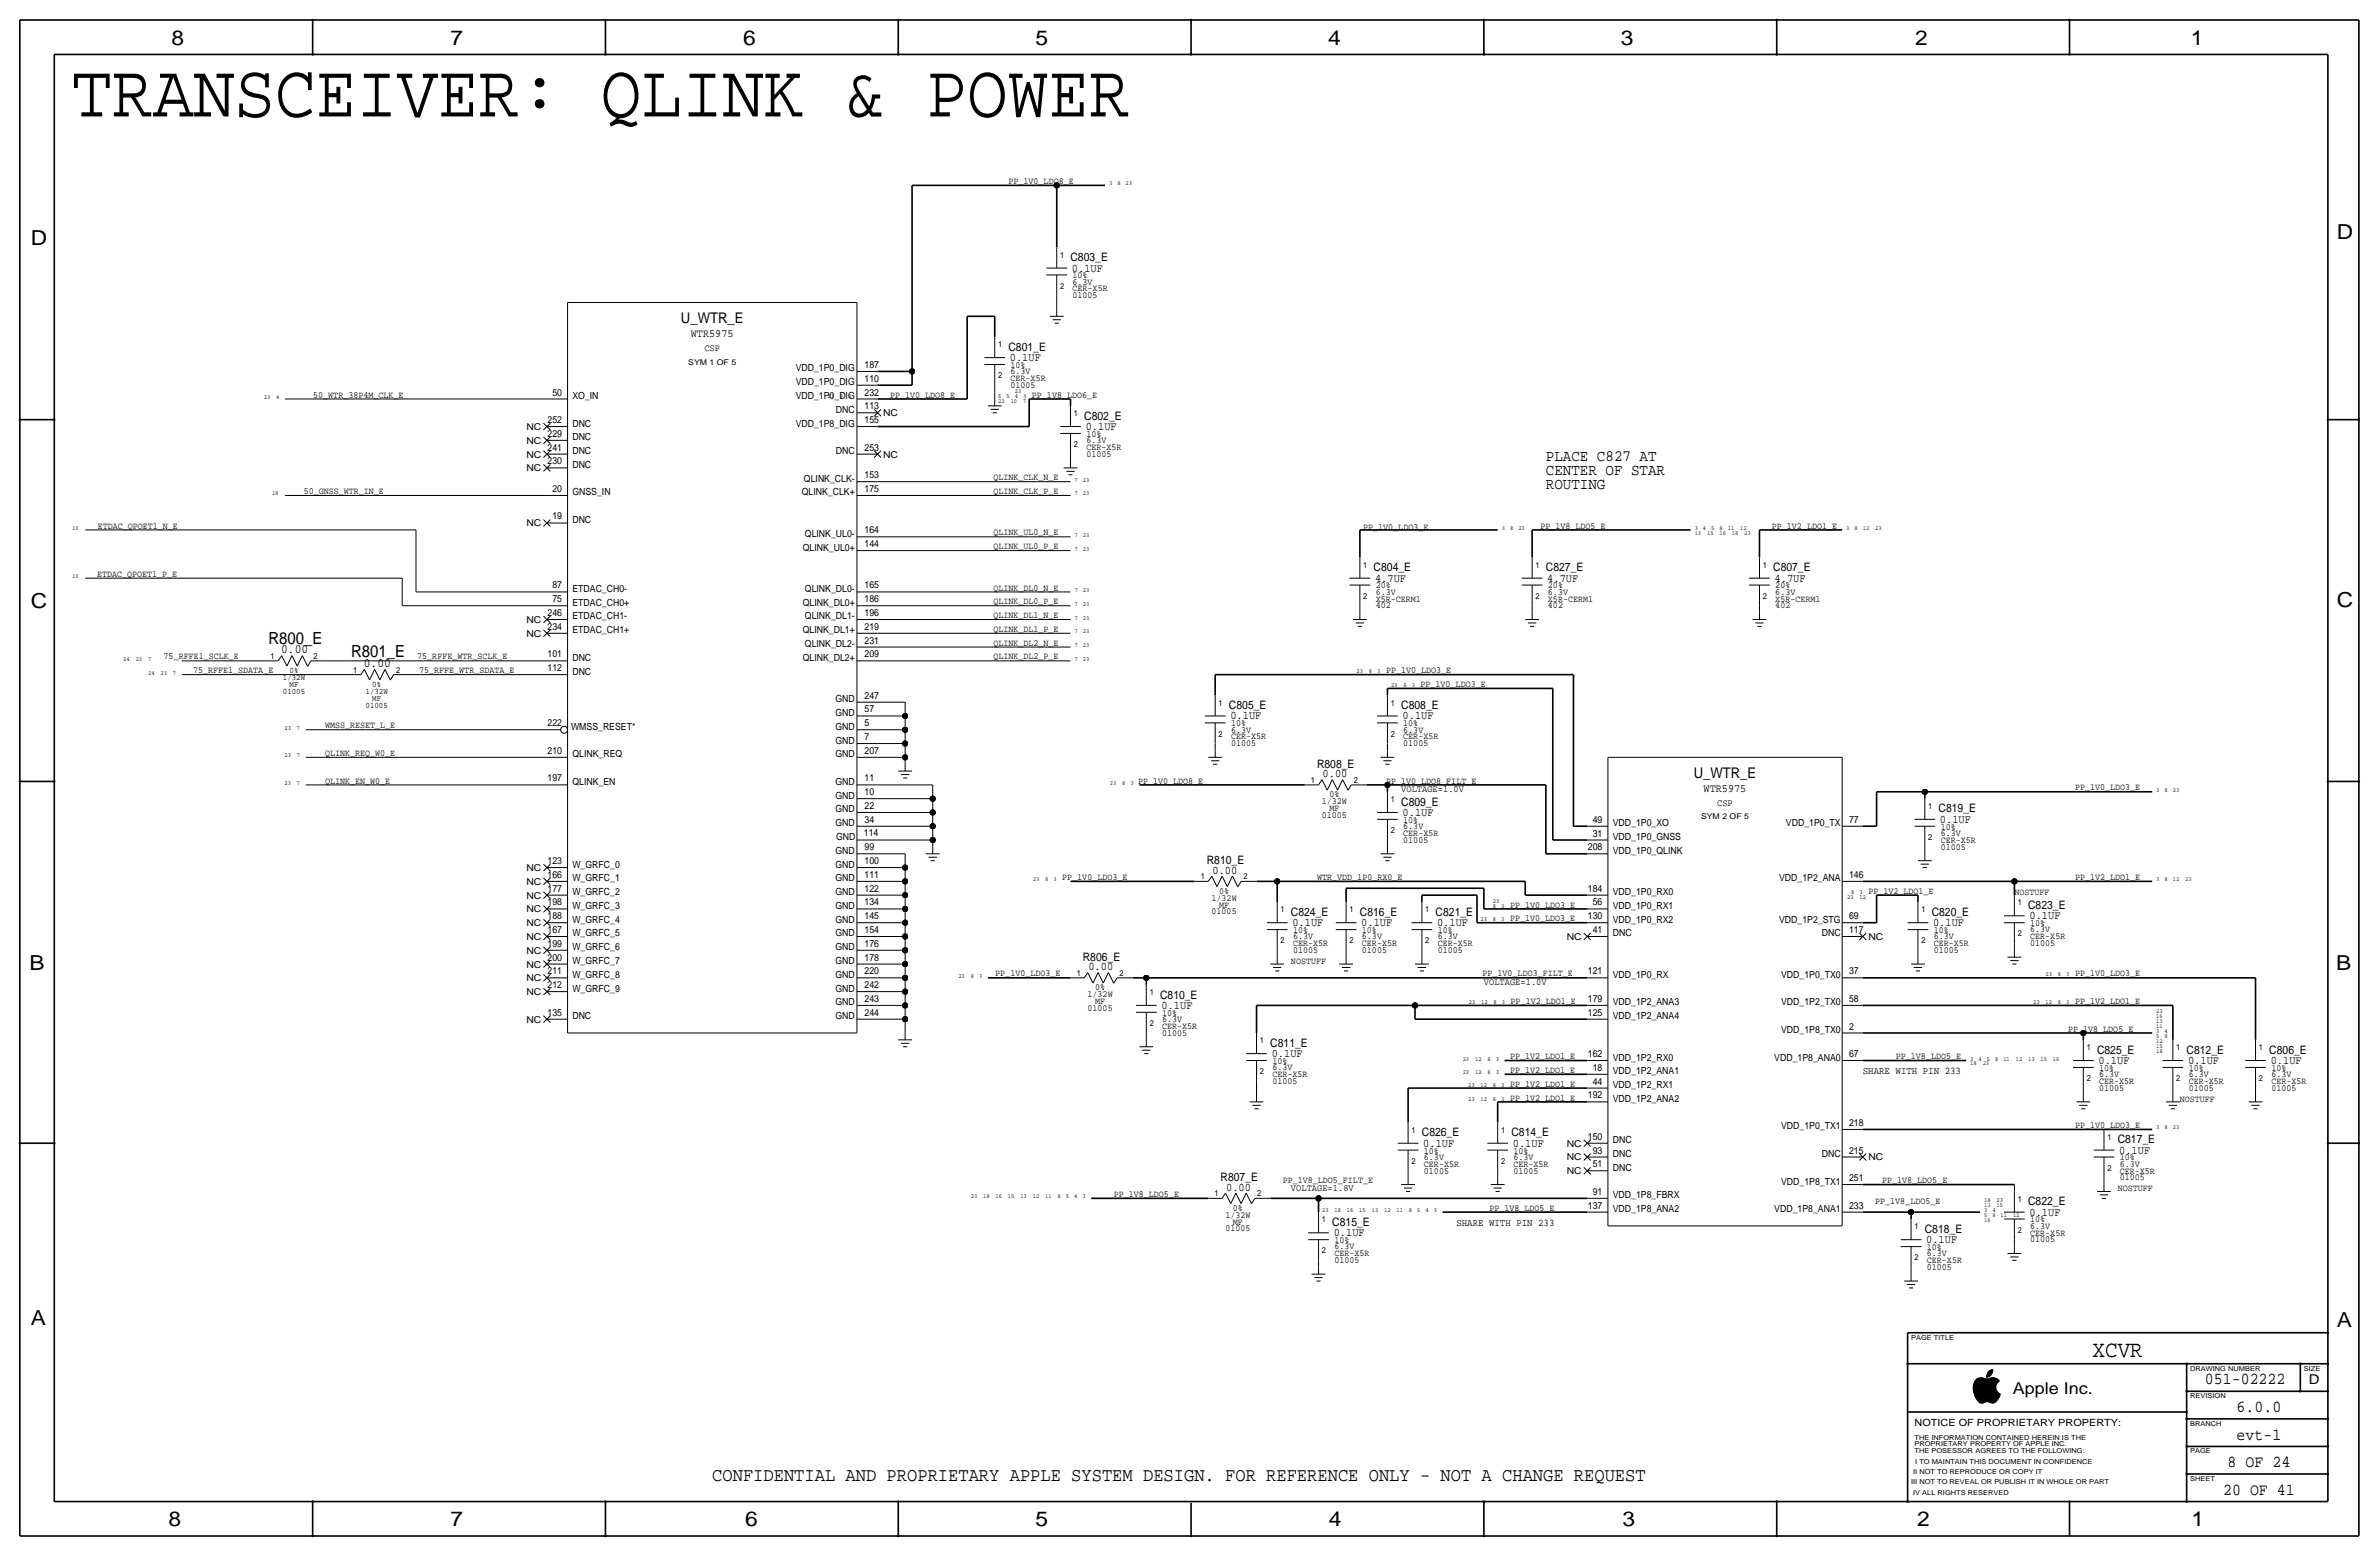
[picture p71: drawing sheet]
<svg xmlns="http://www.w3.org/2000/svg" width="877mm" height="574mm" viewBox="0 0 877 574" stroke-linecap="round" stroke-linejoin="round" font-family="sans-serif">
<defs><g id="words">
<text font-size="28" x="26.4" y="42.9">TRANSCEIVER: QLINK &amp; POWER</text>
<text font-size="8.6" x="771.5" y="500.1">XCVR</text>
<g font-size="7.6">
<text x="63.2" y="16.5">8</text>
<text x="166.1" y="16.5">7</text>
<text x="274" y="16.5">6</text>
<text x="381.7" y="16.5">5</text>
<text x="489.7" y="16.5">4</text>
<text x="597.6" y="16.5">3</text>
<text x="706.1" y="16.5">2</text>
<text x="807.7" y="16.5">1</text>
<text x="861.5" y="88.1">D</text>
<text x="11.4" y="90.4">D</text>
<text x="11.4" y="224.3">C</text>
<text x="861.5" y="223.8">C</text>
<text x="10.8" y="357.6">B</text>
<text x="861.3" y="357.4">B</text>
<text x="11.3" y="488.4">A</text>
<text x="861.5" y="489.2">A</text>
<text x="62.2" y="562.6">8</text>
<text x="166" y="562.6">7</text>
<text x="274.8" y="562.6">6</text>
<text x="381.7" y="562.6">5</text>
<text x="489.9" y="562.6">4</text>
<text x="598.1" y="562.6">3</text>
<text x="706.8" y="562.6">2</text>
<text x="807.9" y="562.6">1</text>
</g>
<text font-size="7.1" x="262.6" y="545.8">CONFIDENTIAL AND PROPRIETARY APPLE SYSTEM DESIGN. FOR REFERENCE ONLY - NOT A CHANGE REQUEST</text>
<g font-size="6.2">
<text x="99" y="237.2">R800_E</text>
<text x="129.5" y="242.3">R801_E</text>
<text x="812.9" y="510.3">051-02222</text>
<text x="824.6" y="520.4">6.0.0</text>
<text x="824.6" y="530.6">evt-1</text>
<text x="821.3" y="540.8">8 OF 24</text>
<text x="819.6" y="550.9">20 OF 41</text>
</g>
<text font-size="6" x="742.1" y="513.9">Apple Inc.</text>
<g font-size="5.9">
<text x="569.9" y="169.9">PLACE C827 AT</text>
<text x="569.9" y="175">CENTER OF STAR</text>
<text x="569.9" y="180.1">ROUTING</text>
</g>
<g font-size="5.4">
<text x="251.1" y="119.1">U_WTR_E</text>
<text x="624.4" y="286.8">U_WTR_E</text>
</g>
<text font-size="5" x="851.2" y="510.3">D</text>
<g font-size="4.7">
<text x="103.7" y="240.8">0.00</text>
<text x="134.2" y="245.9">0.00</text>
</g>
<g font-size="4.3">
<text x="394.7" y="96.3">C803_E</text>
<text x="395.2" y="100.1">0.1UF</text>
<text x="371.8" y="129.3">C801_E</text>
<text x="372.3" y="133.1">0.1UF</text>
<text x="399.8" y="154.7">C802_E</text>
<text x="400.3" y="158.5">0.1UF</text>
<text x="506.4" y="210.6">C804_E</text>
<text x="506.9" y="214.4">4.7UF</text>
<text x="569.9" y="210.6">C827_E</text>
<text x="570.4" y="214.4">4.7UF</text>
<text x="653.7" y="210.6">C807_E</text>
<text x="654.3" y="214.4">4.7UF</text>
<text x="453.1" y="261.4">C805_E</text>
<text x="516.6" y="261.4">C808_E</text>
<text x="453.6" y="265.2">0.1UF</text>
<text x="517.1" y="265.2">0.1UF</text>
<text x="485.6" y="283">R808_E</text>
<text x="487.6" y="286.5">0.00</text>
<text x="516.6" y="296.9">C809_E</text>
<text x="714.7" y="299.5">C819_E</text>
<text x="517.1" y="300.7">0.1UF</text>
<text x="715.2" y="303.3">0.1UF</text>
<text x="444.9" y="318.5">R810_E</text>
<text x="447" y="322.1">0.00</text>
<text x="747.7" y="335">C823_E</text>
<text x="475.9" y="337.6">C824_E</text>
<text x="476.5" y="341.4">0.1UF</text>
<text x="501.4" y="337.6">C816_E</text>
<text x="501.9" y="341.4">0.1UF</text>
<text x="529.3" y="337.6">C821_E</text>
<text x="529.8" y="341.4">0.1UF</text>
<text x="712.2" y="337.6">C820_E</text>
<text x="712.7" y="341.4">0.1UF</text>
<text x="748.2" y="338.8">0.1UF</text>
<text x="399.2" y="354.1">R806_E</text>
<text x="401.3" y="357.6">0.00</text>
<text x="427.7" y="368">C810_E</text>
<text x="428.2" y="371.9">0.1UF</text>
<text x="468.3" y="385.8">C811_E</text>
<text x="468.8" y="389.6">0.1UF</text>
<text x="773.1" y="388.4">C825_E</text>
<text x="806.1" y="388.4">C812_E</text>
<text x="836.6" y="388.4">C806_E</text>
<text x="773.6" y="392.2">0.1UF</text>
<text x="806.7" y="392.2">0.1UF</text>
<text x="837.1" y="392.2">0.1UF</text>
<text x="524.2" y="418.8">C826_E</text>
<text x="557.2" y="418.8">C814_E</text>
<text x="524.7" y="422.7">0.1UF</text>
<text x="557.7" y="422.7">0.1UF</text>
<text x="780.7" y="421.4">C817_E</text>
<text x="781.3" y="425.2">0.1UF</text>
<text x="450" y="435.4">R807_E</text>
<text x="452.1" y="438.9">0.00</text>
<text x="747.7" y="444.2">C822_E</text>
<text x="748.2" y="448.1">0.1UF</text>
<text x="491.2" y="451.9">C815_E</text>
<text x="491.7" y="455.7">0.1UF</text>
<text x="709.6" y="454.4">C818_E</text>
<text x="710.1" y="458.2">0.1UF</text>
</g>
<g font-size="4.2">
<text x="254.7" y="124.2">WTR5975</text>
<text x="628.1" y="291.8">WTR5975</text>
</g>
<g font-size="3.8">
<text x="686.8" y="396">SHARE WITH PIN 233</text>
<text x="536.9" y="451.9">SHARE WITH PIN 233</text>
</g>
<text font-size="3.7" x="705.8" y="525.5">NOTICE OF PROPRIETARY PROPERTY:</text>
<g font-size="3.6">
<text x="259.7" y="129.3">CSP</text>
<text x="293.3" y="136.9">VDD_1P0_DIG</text>
<text x="318.7" y="135.6">187</text>
<text x="293.3" y="142">VDD_1P0_DIG</text>
<text x="318.7" y="140.7">110</text>
<text x="203.6" y="145.8">50</text>
<text x="211" y="147.1">XO_IN</text>
<text x="293.3" y="147.1">VDD_1P0_DIG</text>
<text x="318.7" y="145.8">232</text>
<text x="201.8" y="155.9">252</text>
<text x="308.2" y="152.1">DNC</text>
<text x="318.7" y="155.9">155</text>
<text x="318.7" y="150.8">113</text>
<text x="201.8" y="161">229</text>
<text x="211" y="157.2">DNC</text>
<text x="293.3" y="157.2">VDD_1P8_DIG</text>
<text x="201.8" y="166.1">241</text>
<text x="211" y="167.4">DNC</text>
<text x="211" y="162.3">DNC</text>
<text x="308.2" y="167.4">DNC</text>
<text x="318.7" y="166.1">253</text>
<text x="201.8" y="171.2">230</text>
<text x="211" y="172.5">DNC</text>
<text x="296.4" y="177.5">QLINK_CLK-</text>
<text x="318.7" y="176.3">153</text>
<text x="203.6" y="181.3">20</text>
<text x="211" y="182.6">GNSS_IN</text>
<text x="295.6" y="182.6">QLINK_CLK+</text>
<text x="318.7" y="181.3">175</text>
<text x="203.6" y="191.5">19</text>
<text x="211" y="192.8">DNC</text>
<text x="296.7" y="197.9">QLINK_UL0-</text>
<text x="318.7" y="196.6">164</text>
<text x="295.9" y="202.9">QLINK_UL0+</text>
<text x="318.7" y="201.7">144</text>
<text x="203.6" y="222">75</text>
<text x="203.6" y="216.9">87</text>
<text x="211" y="218.2">ETDAC_CH0-</text>
<text x="296.7" y="218.2">QLINK_DL0-</text>
<text x="318.7" y="222">186</text>
<text x="318.7" y="216.9">165</text>
<text x="201.8" y="227">246</text>
<text x="211" y="223.3">ETDAC_CH0+</text>
<text x="295.9" y="223.3">QLINK_DL0+</text>
<text x="318.7" y="227.1">196</text>
<text x="201.8" y="232.1">234</text>
<text x="211" y="228.3">ETDAC_CH1-</text>
<text x="211" y="233.4">ETDAC_CH1+</text>
<text x="295.9" y="233.4">QLINK_DL1+</text>
<text x="296.7" y="228.3">QLINK_DL1-</text>
<text x="318.7" y="232.1">219</text>
<text x="296.7" y="238.5">QLINK_DL2-</text>
<text x="318.7" y="237.2">231</text>
<text x="201.8" y="242.3">101</text>
<text x="211" y="243.6">DNC</text>
<text x="295.9" y="243.6">QLINK_DL2+</text>
<text x="318.7" y="242.3">209</text>
<text x="201.8" y="247.4">112</text>
<text x="211" y="248.7">DNC</text>
<text x="318.7" y="257.5">247</text>
<text x="308" y="263.9">GND</text>
<text x="308" y="258.8">GND</text>
<text x="318.7" y="262.6">57</text>
<text x="201.8" y="267.7">222</text>
<text x="210.5" y="269">WMSS_RESET*</text>
<text x="308" y="269">GND</text>
<text x="318.7" y="267.7">5</text>
<text x="308" y="274.1">GND</text>
<text x="318.7" y="272.8">7</text>
<text x="201.8" y="277.9">210</text>
<text x="211" y="279.1">QLINK_REQ</text>
<text x="308" y="279.1">GND</text>
<text x="318.7" y="277.9">207</text>
<text x="318.7" y="288">11</text>
<text x="201.8" y="288">197</text>
<text x="211" y="289.3">QLINK_EN</text>
<text x="308" y="289.3">GND</text>
<text x="318.7" y="293.1">10</text>
<text x="516.6" y="291.8">VOLTAGE=1.0V</text>
<text x="308" y="299.5">GND</text>
<text x="308" y="294.4">GND</text>
<text x="318.7" y="298.2">22</text>
<text x="633.1" y="296.9">CSP</text>
<text x="308" y="304.5">GND</text>
<text x="318.7" y="303.2">34</text>
<text x="587.2" y="303.3">49</text>
<text x="594.6" y="304.5">VDD_1P0_XO</text>
<text x="658.4" y="304.5">VDD_1P0_TX</text>
<text x="681.7" y="303.3">77</text>
<text x="308.3" y="309.6">GND</text>
<text x="318.5" y="308.3">114</text>
<text x="587.2" y="308.4">31</text>
<text x="594.6" y="309.6">VDD_1P0_GNSS</text>
<text x="308" y="314.7">GND</text>
<text x="318.7" y="313.4">99</text>
<text x="585.4" y="313.4">208</text>
<text x="594.6" y="314.7">VDD_1P0_QLINK</text>
<text x="201.8" y="323.6">166</text>
<text x="201.8" y="318.5">123</text>
<text x="211" y="319.8">W_GRFC_0</text>
<text x="308" y="319.8">GND</text>
<text x="318.7" y="323.6">111</text>
<text x="318.7" y="318.5">100</text>
<text x="681.7" y="323.6">146</text>
<text x="201.8" y="328.7">177</text>
<text x="211" y="324.9">W_GRFC_1</text>
<text x="211" y="329.9">W_GRFC_2</text>
<text x="308" y="324.9">GND</text>
<text x="308" y="329.9">GND</text>
<text x="318.7" y="328.6">122</text>
<text x="585.4" y="328.7">184</text>
<text x="594.6" y="329.9">VDD_1P0_RX0</text>
<text x="655.9" y="324.9">VDD_1P2_ANA</text>
<text x="201.8" y="333.7">198</text>
<text x="211" y="335">W_GRFC_3</text>
<text x="308" y="335">GND</text>
<text x="318.7" y="333.7">134</text>
<text x="587.2" y="333.8">56</text>
<text x="594.6" y="335">VDD_1P0_RX1</text>
<text x="201.8" y="338.8">188</text>
<text x="211" y="340.1">W_GRFC_4</text>
<text x="308" y="340.1">GND</text>
<text x="318.7" y="338.8">145</text>
<text x="585.4" y="338.8">130</text>
<text x="594.6" y="340.1">VDD_1P0_RX2</text>
<text x="655.9" y="340.1">VDD_1P2_STG</text>
<text x="681.7" y="338.8">69</text>
<text x="201.8" y="343.9">167</text>
<text x="211" y="345.2">W_GRFC_5</text>
<text x="308" y="345.2">GND</text>
<text x="318.7" y="343.9">154</text>
<text x="587.2" y="343.9">41</text>
<text x="594.6" y="345.2">DNC</text>
<text x="671.7" y="345.2">DNC</text>
<text x="681.7" y="343.9">117</text>
<text x="201.8" y="349">199</text>
<text x="211" y="350.3">W_GRFC_6</text>
<text x="308" y="350.3">GND</text>
<text x="318.7" y="349">176</text>
<text x="201.8" y="359.2">211</text>
<text x="201.8" y="354.1">200</text>
<text x="211" y="355.3">W_GRFC_7</text>
<text x="308" y="355.3">GND</text>
<text x="318.7" y="359.1">220</text>
<text x="318.7" y="354.1">178</text>
<text x="585.4" y="359.2">121</text>
<text x="681.7" y="359.2">37</text>
<text x="201.8" y="364.2">212</text>
<text x="211" y="365.5">W_GRFC_9</text>
<text x="211" y="360.4">W_GRFC_8</text>
<text x="308" y="360.4">GND</text>
<text x="308" y="365.5">GND</text>
<text x="318.7" y="364.2">242</text>
<text x="547.1" y="363">VOLTAGE=1.0V</text>
<text x="594.6" y="360.4">VDD_1P0_RX</text>
<text x="656.6" y="360.4">VDD_1P0_TX0</text>
<text x="308" y="370.6">GND</text>
<text x="318.7" y="369.3">243</text>
<text x="585.4" y="369.3">179</text>
<text x="594.6" y="370.6">VDD_1P2_ANA3</text>
<text x="656.6" y="370.6">VDD_1P2_TX0</text>
<text x="681.7" y="369.3">58</text>
<text x="201.8" y="374.4">135</text>
<text x="211" y="375.7">DNC</text>
<text x="308" y="375.7">GND</text>
<text x="318.7" y="374.4">244</text>
<text x="585.4" y="374.4">125</text>
<text x="594.6" y="375.7">VDD_1P2_ANA4</text>
<text x="656.6" y="380.7">VDD_1P8_TX0</text>
<text x="681.7" y="379.5">2</text>
<text x="585.4" y="389.6">162</text>
<text x="681.7" y="389.6">67</text>
<text x="587.2" y="394.7">18</text>
<text x="594.6" y="390.9">VDD_1P2_RX0</text>
<text x="594.6" y="396">VDD_1P2_ANA1</text>
<text x="654.1" y="390.9">VDD_1P8_ANA0</text>
<text x="587.2" y="399.8">44</text>
<text x="594.6" y="401.1">VDD_1P2_RX1</text>
<text x="585.4" y="404.9">192</text>
<text x="594.6" y="406.1">VDD_1P2_ANA2</text>
<text x="656.6" y="416.3">VDD_1P0_TX1</text>
<text x="681.7" y="415">218</text>
<text x="585.4" y="420.1">150</text>
<text x="587.2" y="425.2">93</text>
<text x="594.6" y="421.4">DNC</text>
<text x="681.7" y="425.2">215</text>
<text x="587.2" y="430.3">51</text>
<text x="594.6" y="426.5">DNC</text>
<text x="594.6" y="431.5">DNC</text>
<text x="671.7" y="426.5">DNC</text>
<text x="656.6" y="436.6">VDD_1P8_TX1</text>
<text x="681.7" y="435.4">251</text>
<text x="475.9" y="439.2">VOLTAGE=1.8V</text>
<text x="587.2" y="440.4">91</text>
<text x="594.6" y="441.7">VDD_1P8_FBRX</text>
<text x="585.4" y="445.5">137</text>
<text x="594.6" y="446.8">VDD_1P8_ANA2</text>
<text x="654.1" y="446.8">VDD_1P8_ANA1</text>
<text x="681.7" y="445.5">233</text>
</g>
<g font-size="3.5">
<text x="371.8" y="67.8">PP_1V0_LDO8_E</text>
<text x="395.4" y="104.9">6.3V</text>
<text x="395.4" y="102.6">10%</text>
<text x="395.4" y="107.4">CER-X5R</text>
<text x="395.4" y="110">01005</text>
<text x="372.6" y="137.9">6.3V</text>
<text x="372.6" y="135.6">10%</text>
<text x="372.6" y="140.5">CER-X5R</text>
<text x="372.6" y="143">01005</text>
<text x="115.5" y="146.6">50_WTR_38P4M_CLK_E</text>
<text x="328.1" y="146.6">PP_1V0_LDO8_E</text>
<text x="380.4" y="146.6">PP_1V8_LDO6_E</text>
<text x="325.6" y="153.4">NC</text>
<text x="194.1" y="158.5">NC</text>
<text x="400.5" y="161">10%</text>
<text x="194.1" y="163.6">NC</text>
<text x="400.5" y="163.3">6.3V</text>
<text x="400.5" y="165.9">CER-X5R</text>
<text x="194.1" y="173.7">NC</text>
<text x="194.1" y="168.7">NC</text>
<text x="325.6" y="168.7">NC</text>
<text x="400.5" y="168.4">01005</text>
<text x="366.2" y="177">QLINK_CLK_N_E</text>
<text x="112" y="182.1">50_GNSS_WTR_IN_E</text>
<text x="366.2" y="182.1">QLINK_CLK_P_E</text>
<text x="36" y="194.8">ETDAC_QPOET1_N_E</text>
<text x="194.1" y="194.1">NC</text>
<text x="366.2" y="197.4">QLINK_UL0_N_E</text>
<text x="502.6" y="195.3">PP_1V0_LDO3_E</text>
<text x="567.9" y="194.8">PP_1V8_LDO5_E</text>
<text x="653.2" y="194.8">PP_1V2_LDO1_E</text>
<text x="366.2" y="202.4">QLINK_UL0_P_E</text>
<text x="35.8" y="212.6">ETDAC_QPOET1_P_E</text>
<text x="366.2" y="217.7">QLINK_DL0_N_E</text>
<text x="507.2" y="219.2">6.3V</text>
<text x="507.2" y="216.9">20%</text>
<text x="507.2" y="221.7">X5R-CERM1</text>
<text x="570.7" y="216.9">20%</text>
<text x="570.7" y="221.7">X5R-CERM1</text>
<text x="570.7" y="219.2">6.3V</text>
<text x="654.5" y="219.2">6.3V</text>
<text x="654.5" y="216.9">20%</text>
<text x="654.5" y="221.7">X5R-CERM1</text>
<text x="366.2" y="227.8">QLINK_DL1_N_E</text>
<text x="366.2" y="222.8">QLINK_DL0_P_E</text>
<text x="507.2" y="224.3">402</text>
<text x="570.7" y="224.3">402</text>
<text x="654.5" y="224.3">402</text>
<text x="194.1" y="229.6">NC</text>
<text x="366.2" y="232.9">QLINK_DL1_P_E</text>
<text x="194.1" y="234.7">NC</text>
<text x="366.2" y="238">QLINK_DL2_N_E</text>
<text x="60.3" y="243.1">75_RFFE1_SCLK_E</text>
<text x="153.8" y="243.1">75_RFFE_WTR_SCLK_E</text>
<text x="366.2" y="243.1">QLINK_DL2_P_E</text>
<text x="71.2" y="248.2">75_RFFE1_SDATA_E</text>
<text x="154.5" y="248.2">75_RFFE_WTR_SDATA_E</text>
<text x="511" y="248.2">PP_1V0_LDO3_E</text>
<text x="523.7" y="253.2">PP_1V0_LDO3_E</text>
<text x="119.8" y="268.5">WMSS_RESET_L_E</text>
<text x="453.8" y="267.7">10%</text>
<text x="517.3" y="267.7">10%</text>
<text x="453.8" y="275.1">01005</text>
<text x="453.8" y="270">6.3V</text>
<text x="453.8" y="272.5">CER-X5R</text>
<text x="517.3" y="275.1">01005</text>
<text x="517.3" y="272.5">CER-X5R</text>
<text x="517.3" y="270">6.3V</text>
<text x="119.8" y="278.6">QLINK_REQ_W0_E</text>
<text x="119.8" y="288.8">QLINK_EN_W0_E</text>
<text x="419.6" y="288.8">PP_1V0_LDO8_E</text>
<text x="490.1" y="293.9">0%</text>
<text x="511" y="288.8">PP_1V0_LDO8_FILT_E</text>
<text x="765" y="291.3">PP_1V0_LDO3_E</text>
<text x="487.3" y="296.4">1/32W</text>
<text x="490.1" y="299">MF</text>
<text x="487.3" y="301.5">01005</text>
<text x="517.3" y="305.6">6.3V</text>
<text x="517.3" y="303.3">10%</text>
<text x="715.5" y="305.8">10%</text>
<text x="517.3" y="310.6">01005</text>
<text x="517.3" y="308.1">CER-X5R</text>
<text x="715.5" y="308.1">6.3V</text>
<text x="715.5" y="310.6">CER-X5R</text>
<text x="715.5" y="313.2">01005</text>
<text x="194.1" y="321.1">NC</text>
<text x="194.1" y="326.1">NC</text>
<text x="391.6" y="324.4">PP_1V0_LDO3_E</text>
<text x="449.5" y="329.4">0%</text>
<text x="485.6" y="324.4">WTR_VDD_1P0_RX0_E</text>
<text x="688.8" y="329.4">PP_1V2_LDO1_E</text>
<text x="742.6" y="329.9">NOSTUFF</text>
<text x="765" y="324.4">PP_1V2_LDO1_E</text>
<text x="194.1" y="331.2">NC</text>
<text x="446.7" y="332">1/32W</text>
<text x="449.5" y="334.5">MF</text>
<text x="556.7" y="334.5">PP_1V0_LDO3_E</text>
<text x="194.1" y="336.3">NC</text>
<text x="194.1" y="341.4">NC</text>
<text x="446.7" y="337.1">01005</text>
<text x="556.7" y="339.6">PP_1V0_LDO3_E</text>
<text x="748.5" y="341.4">10%</text>
<text x="194.1" y="346.5">NC</text>
<text x="476.7" y="346.2">6.3V</text>
<text x="476.7" y="343.9">10%</text>
<text x="502.1" y="343.9">10%</text>
<text x="502.1" y="346.2">6.3V</text>
<text x="530" y="346.2">6.3V</text>
<text x="530" y="343.9">10%</text>
<text x="577.6" y="346.5">NC</text>
<text x="688.8" y="346.5">NC</text>
<text x="712.9" y="346.2">6.3V</text>
<text x="712.9" y="343.9">10%</text>
<text x="748.5" y="343.7">6.3V</text>
<text x="748.5" y="346.2">CER-X5R</text>
<text x="194.1" y="351.5">NC</text>
<text x="476.7" y="351.3">01005</text>
<text x="476.7" y="348.7">CER-X5R</text>
<text x="502.1" y="351.3">01005</text>
<text x="502.1" y="348.7">CER-X5R</text>
<text x="530" y="348.7">CER-X5R</text>
<text x="530" y="351.3">01005</text>
<text x="712.9" y="351.3">01005</text>
<text x="712.9" y="348.7">CER-X5R</text>
<text x="748.5" y="348.7">01005</text>
<text x="194.1" y="356.6">NC</text>
<text x="366.9" y="359.9">PP_1V0_LDO3_E</text>
<text x="475.9" y="355.3">NOSTUFF</text>
<text x="546.6" y="359.9">PP_1V0_LDO3_FILT_E</text>
<text x="765" y="359.9">PP_1V0_LDO3_E</text>
<text x="194.1" y="361.7">NC</text>
<text x="403.7" y="365">0%</text>
<text x="194.1" y="366.8">NC</text>
<text x="401" y="367.5">1/32W</text>
<text x="403.7" y="370.1">MF</text>
<text x="556.9" y="370.1">PP_1V2_LDO1_E</text>
<text x="765" y="370.1">PP_1V2_LDO1_E</text>
<text x="194.1" y="376.9">NC</text>
<text x="401" y="372.6">01005</text>
<text x="428.4" y="376.7">6.3V</text>
<text x="428.4" y="374.4">10%</text>
<text x="428.4" y="381.8">01005</text>
<text x="428.4" y="379.2">CER-X5R</text>
<text x="762.5" y="380.2">PP_1V8_LDO5_E</text>
<text x="469.1" y="392.2">10%</text>
<text x="469.1" y="394.5">6.3V</text>
<text x="556.7" y="390.4">PP_1V2_LDO1_E</text>
<text x="556.7" y="395.5">PP_1V2_LDO1_E</text>
<text x="699" y="390.4">PP_1V8_LDO5_E</text>
<text x="773.9" y="394.7">10%</text>
<text x="806.9" y="394.7">10%</text>
<text x="837.4" y="394.7">10%</text>
<text x="469.1" y="399.5">01005</text>
<text x="469.1" y="397">CER-X5R</text>
<text x="556.7" y="400.6">PP_1V2_LDO1_E</text>
<text x="773.9" y="397">6.3V</text>
<text x="773.9" y="399.5">CER-X5R</text>
<text x="806.9" y="397">6.3V</text>
<text x="806.9" y="399.5">CER-X5R</text>
<text x="837.4" y="397">6.3V</text>
<text x="837.4" y="399.5">CER-X5R</text>
<text x="556.7" y="405.6">PP_1V2_LDO1_E</text>
<text x="773.9" y="402.1">01005</text>
<text x="803.6" y="406.1">NOSTUFF</text>
<text x="806.9" y="402.1">01005</text>
<text x="837.4" y="402.1">01005</text>
<text x="765" y="415.8">PP_1V0_LDO3_E</text>
<text x="525" y="425.2">10%</text>
<text x="558" y="425.2">10%</text>
<text x="577.6" y="422.7">NC</text>
<text x="525" y="430">CER-X5R</text>
<text x="525" y="427.5">6.3V</text>
<text x="558" y="427.5">6.3V</text>
<text x="558" y="430">CER-X5R</text>
<text x="577.6" y="427.7">NC</text>
<text x="688.8" y="427.7">NC</text>
<text x="781.5" y="430">6.3V</text>
<text x="781.5" y="427.7">10%</text>
<text x="472.9" y="436.1">PP_1V8_LDO5_FILT_E</text>
<text x="525" y="432.6">01005</text>
<text x="558" y="432.6">01005</text>
<text x="577.6" y="432.8">NC</text>
<text x="693.9" y="436.1">PP_1V8_LDO5_E</text>
<text x="781.5" y="435.1">01005</text>
<text x="781.5" y="432.6">CER-X5R</text>
<text x="410.6" y="441.2">PP_1V8_LDO5_E</text>
<text x="691.3" y="443.7">PP_1V8_LDO5_E</text>
<text x="780.7" y="439.2">NOSTUFF</text>
<text x="451.8" y="448.8">1/32W</text>
<text x="454.5" y="446.3">0%</text>
<text x="549.1" y="446.3">PP_1V8_LDO5_E</text>
<text x="451.8" y="453.9">01005</text>
<text x="454.5" y="451.4">MF</text>
<text x="748.5" y="452.9">6.3V</text>
<text x="748.5" y="450.6">10%</text>
<text x="748.5" y="455.4">CER-X5R</text>
<text x="491.9" y="458.2">10%</text>
<text x="491.9" y="460.5">6.3V</text>
<text x="710.4" y="460.8">10%</text>
<text x="748.5" y="458">01005</text>
<text x="491.9" y="463">CER-X5R</text>
<text x="491.9" y="465.6">01005</text>
<text x="710.4" y="463">6.3V</text>
<text x="710.4" y="465.6">CER-X5R</text>
<text x="710.4" y="468.1">01005</text>
</g>
<g font-size="3.1">
<text x="390.9" y="95">1</text>
<text x="390.9" y="106.4">2</text>
<text x="368" y="128">1</text>
<text x="368" y="139.4">2</text>
<text x="395.9" y="153.4">1</text>
<text x="395.9" y="164.8">2</text>
<text x="502.6" y="209.3">1</text>
<text x="566.1" y="209.3">1</text>
<text x="649.9" y="209.3">1</text>
<text x="502.6" y="220.7">2</text>
<text x="566.1" y="220.7">2</text>
<text x="649.9" y="220.7">2</text>
<text x="99.8" y="242.8">1</text>
<text x="115.5" y="242.8">2</text>
<text x="104.3" y="250.7">1/32W</text>
<text x="106.8" y="248.2">0%</text>
<text x="130.2" y="247.9">1</text>
<text x="146" y="247.9">2</text>
<text x="104.3" y="255.8">01005</text>
<text x="106.8" y="253.2">MF</text>
<text x="134.8" y="255.8">1/32W</text>
<text x="137.2" y="253.2">0%</text>
<text x="134.8" y="260.9">01005</text>
<text x="137.2" y="258.3">MF</text>
<text x="449.3" y="260.1">1</text>
<text x="512.8" y="260.1">1</text>
<text x="449.3" y="271.5">2</text>
<text x="512.8" y="271.5">2</text>
<text x="483.3" y="288.5">1</text>
<text x="499.1" y="288.5">2</text>
<text x="512.8" y="295.7">1</text>
<text x="710.9" y="298.2">1</text>
<text x="512.8" y="307.1">2</text>
<text x="710.9" y="309.6">2</text>
<text x="442.7" y="324.1">1</text>
<text x="458.4" y="324.1">2</text>
<text x="743.9" y="333.8">1</text>
<text x="472.1" y="336.3">1</text>
<text x="497.5" y="336.3">1</text>
<text x="525.5" y="336.3">1</text>
<text x="708.4" y="336.3">1</text>
<text x="472.1" y="347.7">2</text>
<text x="497.5" y="347.7">2</text>
<text x="525.5" y="347.7">2</text>
<text x="708.4" y="347.7">2</text>
<text x="743.9" y="345.2">2</text>
<text x="396.9" y="359.7">1</text>
<text x="412.7" y="359.7">2</text>
<text x="423.9" y="366.8">1</text>
<text x="423.9" y="378.2">2</text>
<text x="464.5" y="384.6">1</text>
<text x="769.3" y="387.1">1</text>
<text x="802.3" y="387.1">1</text>
<text x="832.8" y="387.1">1</text>
<text x="464.5" y="396">2</text>
<text x="769.3" y="398.5">2</text>
<text x="802.3" y="398.5">2</text>
<text x="832.8" y="398.5">2</text>
<text x="520.4" y="417.6">1</text>
<text x="553.4" y="417.6">1</text>
<text x="776.9" y="420.1">1</text>
<text x="520.4" y="429">2</text>
<text x="553.4" y="429">2</text>
<text x="776.9" y="431.5">2</text>
<text x="447.7" y="440.9">1</text>
<text x="463.5" y="440.9">2</text>
<text x="743.9" y="443">1</text>
<text x="487.4" y="450.6">1</text>
<text x="705.8" y="453.1">1</text>
<text x="743.9" y="454.4">2</text>
<text x="487.4" y="462">2</text>
<text x="705.8" y="464.6">2</text>
</g>
<g font-size="2.9">
<text x="253.7" y="134.4">SYM 1 OF 5</text>
<text x="627.1" y="302">SYM 2 OF 5</text>
</g>
<g font-size="2.5">
<text x="704.5" y="493.8">PAGE TITLE</text>
<text x="807.4" y="505.2">DRAWING NUMBER</text>
<text x="849.3" y="505.2">SIZE</text>
<text x="807.4" y="515.4">REVISION</text>
<text x="807.4" y="525.5">BRANCH</text>
<text x="705.8" y="533.1">PROPRIETARY PROPERTY OF APPLE INC.</text>
<text x="705.8" y="530.6">THE INFORMATION CONTAINED HEREIN IS THE</text>
<text x="705.8" y="535.7">THE POSESSOR AGREES TO THE FOLLOWING:</text>
<text x="706.1" y="539.5">I TO MAINTAIN THIS DOCUMENT IN CONFIDENCE</text>
<text x="807.4" y="535.7">PAGE</text>
<text x="705.3" y="543.3">II NOT TO REPRODUCE OR COPY IT</text>
<text x="807.4" y="545.8">SHEET</text>
<text x="704.5" y="547.1">III NOT TO REVEAL OR PUBLISH IT IN WHOLE OR PART</text>
<text x="705.3" y="550.9">IV ALL RIGHTS RESERVED</text>
</g>
<g font-size="2.3">
<text x="408.9" y="68.3">3</text>
<text x="411.9" y="68.3">8</text>
<text x="415" y="68.3">23</text>
<text x="97.3" y="147.1">23</text>
<text x="101.9" y="147.1">4</text>
<text x="305.1" y="146.6">23</text>
<text x="309.6" y="146.6">8</text>
<text x="312.7" y="146.6">3</text>
<text x="368" y="148.4">22</text>
<text x="368" y="146.6">6</text>
<text x="371.1" y="146.6">5</text>
<text x="372.6" y="148.4">10</text>
<text x="374.1" y="144.7">23</text>
<text x="374.1" y="146.6">4</text>
<text x="377.2" y="146.6">3</text>
<text x="377.2" y="148.4">7</text>
<text x="396.2" y="177.5">7</text>
<text x="399.2" y="177.5">23</text>
<text x="100.3" y="182.6">18</text>
<text x="396.2" y="182.6">7</text>
<text x="399.2" y="182.6">23</text>
<text x="26.6" y="195.3">10</text>
<text x="396.2" y="197.9">7</text>
<text x="399.2" y="197.9">23</text>
<text x="553.7" y="195.3">3</text>
<text x="556.7" y="195.3">8</text>
<text x="559.8" y="195.3">23</text>
<text x="624.8" y="195.3">3</text>
<text x="624.8" y="197.2">13</text>
<text x="627.8" y="195.3">4</text>
<text x="629.4" y="197.2">15</text>
<text x="630.9" y="195.3">5</text>
<text x="633.9" y="195.3">8</text>
<text x="633.9" y="197.2">16</text>
<text x="637" y="195.3">11</text>
<text x="638.5" y="197.2">18</text>
<text x="641.6" y="195.3">12</text>
<text x="643.1" y="197.2">23</text>
<text x="680.7" y="195.3">3</text>
<text x="683.7" y="195.3">8</text>
<text x="686.8" y="195.3">12</text>
<text x="691.3" y="195.3">23</text>
<text x="396.2" y="202.9">7</text>
<text x="399.2" y="202.9">23</text>
<text x="26.6" y="213.1">10</text>
<text x="396.2" y="218.2">7</text>
<text x="399.2" y="218.2">23</text>
<text x="396.2" y="223.3">7</text>
<text x="399.2" y="223.3">23</text>
<text x="396.2" y="233.4">7</text>
<text x="396.2" y="228.3">7</text>
<text x="399.2" y="233.4">23</text>
<text x="399.2" y="228.3">23</text>
<text x="396.2" y="238.5">7</text>
<text x="399.2" y="238.5">23</text>
<text x="45.5" y="243.6">24</text>
<text x="50" y="243.6">23</text>
<text x="54.6" y="243.6">7</text>
<text x="396.2" y="243.6">7</text>
<text x="399.2" y="243.6">23</text>
<text x="54.6" y="248.7">24</text>
<text x="59.2" y="248.7">23</text>
<text x="63.8" y="248.7">7</text>
<text x="500.1" y="248.2">23</text>
<text x="504.7" y="248.2">8</text>
<text x="507.7" y="248.2">3</text>
<text x="512.8" y="253.2">23</text>
<text x="517.4" y="253.2">8</text>
<text x="520.4" y="253.2">3</text>
<text x="104.9" y="269">23</text>
<text x="109.5" y="269">7</text>
<text x="104.9" y="279.1">23</text>
<text x="109.5" y="279.1">7</text>
<text x="104.9" y="289.3">23</text>
<text x="109.5" y="289.3">7</text>
<text x="409.2" y="289.3">23</text>
<text x="413.8" y="289.3">8</text>
<text x="416.8" y="289.3">3</text>
<text x="795" y="291.8">3</text>
<text x="798" y="291.8">8</text>
<text x="801.1" y="291.8">23</text>
<text x="380.7" y="324.9">23</text>
<text x="385.3" y="324.9">8</text>
<text x="388.4" y="324.9">3</text>
<text x="682.5" y="329.4">8</text>
<text x="685.5" y="329.4">3</text>
<text x="795" y="324.9">3</text>
<text x="798" y="324.9">8</text>
<text x="801.1" y="324.9">12</text>
<text x="805.6" y="324.9">23</text>
<text x="550.4" y="334.5">8</text>
<text x="550.4" y="332.7">23</text>
<text x="553.5" y="334.5">3</text>
<text x="681" y="331.3">23</text>
<text x="685.5" y="331.3">12</text>
<text x="545.8" y="339.6">23</text>
<text x="550.4" y="339.6">8</text>
<text x="553.5" y="339.6">3</text>
<text x="754.1" y="359.9">23</text>
<text x="758.7" y="359.9">8</text>
<text x="761.7" y="359.9">3</text>
<text x="353.3" y="360.4">23</text>
<text x="357.9" y="360.4">8</text>
<text x="360.9" y="360.4">3</text>
<text x="541.5" y="370.1">23</text>
<text x="546" y="370.1">12</text>
<text x="550.6" y="370.1">8</text>
<text x="553.7" y="370.1">3</text>
<text x="749.6" y="370.1">23</text>
<text x="754.1" y="370.1">12</text>
<text x="758.7" y="370.1">8</text>
<text x="761.7" y="370.1">3</text>
<text x="795" y="377.1">13</text>
<text x="795" y="375.3">16</text>
<text x="795" y="373.4">23</text>
<text x="795" y="380.7">3</text>
<text x="795" y="382.6">5</text>
<text x="795" y="378.9">11</text>
<text x="798" y="380.7">4</text>
<text x="798" y="382.6">8</text>
<text x="795" y="384.4">12</text>
<text x="795" y="386.2">15</text>
<text x="795" y="388.1">18</text>
<text x="539.2" y="390.9">23</text>
<text x="539.2" y="396">23</text>
<text x="543.8" y="390.9">12</text>
<text x="543.8" y="396">12</text>
<text x="548.4" y="390.9">8</text>
<text x="548.4" y="396">8</text>
<text x="551.4" y="390.9">3</text>
<text x="551.4" y="396">3</text>
<text x="726.4" y="390.9">3</text>
<text x="726.4" y="392.7">18</text>
<text x="729.4" y="390.9">4</text>
<text x="731" y="392.7">23</text>
<text x="732.5" y="390.9">5</text>
<text x="735.5" y="390.9">8</text>
<text x="738.6" y="390.9">11</text>
<text x="743.2" y="390.9">12</text>
<text x="747.7" y="390.9">13</text>
<text x="752.3" y="390.9">15</text>
<text x="756.9" y="390.9">16</text>
<text x="541.3" y="400.6">23</text>
<text x="545.8" y="400.6">12</text>
<text x="550.4" y="400.6">8</text>
<text x="553.5" y="400.6">3</text>
<text x="541.3" y="405.6">23</text>
<text x="545.8" y="405.6">12</text>
<text x="550.4" y="405.6">8</text>
<text x="553.5" y="405.6">3</text>
<text x="795" y="416.3">3</text>
<text x="798" y="416.3">8</text>
<text x="801.1" y="416.3">23</text>
<text x="357.9" y="441.7">23</text>
<text x="362.5" y="441.7">18</text>
<text x="367" y="441.7">16</text>
<text x="371.6" y="441.7">15</text>
<text x="376.2" y="441.7">13</text>
<text x="380.7" y="441.7">12</text>
<text x="385.3" y="441.7">11</text>
<text x="389.9" y="441.7">8</text>
<text x="392.9" y="441.7">5</text>
<text x="396" y="441.7">4</text>
<text x="399" y="441.7">3</text>
<text x="731.5" y="443.1">18</text>
<text x="736" y="443.1">23</text>
<text x="487.4" y="446.8">23</text>
<text x="492" y="446.8">18</text>
<text x="496.6" y="446.8">16</text>
<text x="501.1" y="446.8">15</text>
<text x="505.7" y="446.8">13</text>
<text x="510.3" y="446.8">12</text>
<text x="514.9" y="446.8">11</text>
<text x="519.4" y="446.8">8</text>
<text x="522.5" y="446.8">5</text>
<text x="525.5" y="446.8">4</text>
<text x="528.6" y="446.8">3</text>
<text x="731.5" y="446.8">3</text>
<text x="731.5" y="448.6">5</text>
<text x="731.5" y="445">13</text>
<text x="734.5" y="446.8">4</text>
<text x="734.5" y="448.6">8</text>
<text x="736" y="445">15</text>
<text x="737.6" y="448.6">11</text>
<text x="742.1" y="448.6">12</text>
<text x="731.5" y="450.4">16</text>
</g>
</g></defs>
<g fill="none" stroke="#000" stroke-width=".37">
<path d="M385.8 98.8h7.6zM389.6 91.2v7.6zM209.2 111.5h106.7zM209.2 111.5v269.2zM315.9 111.5v269.2zM385.8 101.3h7.6zM387 116.6h5.1zM388.1 117.9h3zM388.8 119.1h1.5zM389.6 109v5zM389.6 114v2.6zM389.6 101.3v7.7z"/>
<path d="M315.9 136.9h7.6zM362.9 131.8h7.6zM362.9 134.4h7.6zM366.7 124.2v7.6zM366.7 134.4v7.6zM105.1 147.1h96.5zM200.4 158.5l2.5-2.5zM200.4 156l2.5 2.5zM201.6 157.2h7.6zM201.6 147.1h7.6zM315.9 152.1h7.6zM315.9 157.2h7.6z"/>
<path d="M315.9 147.1h7.6zM315.9 142h7.6zM322.3 150.9l2.5 2.5zM324.8 150.9l-2.5 2.5zM364.2 149.6h5.1zM365.2 150.9h3zM366 152.1h1.5zM366.7 142v5.1zM366.7 147.1v2.5zM390.9 159.8h7.6zM390.9 157.2h7.6zM394.7 149.6v7.6z"/>
<path d="M394.7 159.8v7.6zM200.4 173.7l2.5-2.5zM200.4 171.2l2.5 2.5zM200.4 168.7l2.5-2.6zM200.4 166.1l2.5 2.6zM200.4 163.6l2.5-2.6zM200.4 161l2.5 2.6zM201.6 167.4h7.6zM201.6 172.5h7.6zM201.6 162.3h7.6zM315.9 177.5h7.6zM315.9 167.4h7.6z"/>
<path d="M322.3 166.1l2.5 2.6zM323.5 177.5h71.2zM324.8 166.1l-2.5 2.6zM392.1 172.5h5.1zM393.1 173.7h3.1zM393.9 175h1.5zM394.7 167.4v2.5zM394.7 169.9v2.6zM31.4 195.3h122zM105.1 182.6h96.5zM153.4 195.3v22.9zM200.4 194.1l2.5-2.6z"/>
<path d="M200.4 191.5l2.5 2.6zM201.6 192.8h7.6zM201.6 182.6h7.6zM315.9 197.9h7.6zM315.9 182.6h7.6zM323.5 197.9h71.2zM323.5 182.6h71.2zM31.4 213.1h116.9zM148.3 213.1v10.2zM153.4 218.2h48.2zM201.6 218.2h7.6zM315.9 218.2h7.6z"/>
<path d="M315.9 202.9h7.6zM323.5 202.9h71.2zM323.5 218.2h71.2zM497.5 215.6h7.7zM497.5 213.1h7.7zM501.3 205.5v7.6zM501.3 215.6v7.7zM561 215.6h7.7zM561 213.1h7.7zM564.8 205.5v7.6zM564.8 215.6v7.7zM644.9 215.6h7.6z"/>
<path d="M644.9 213.1h7.6zM648.7 205.5v7.6zM648.7 215.6v7.7zM148.3 223.3h53.3zM200.4 234.7l2.5-2.5zM200.4 232.2l2.5 2.5zM200.4 229.6l2.5-2.5zM200.4 227.1l2.5 2.5zM201.6 223.3h7.6zM201.6 228.3h7.6zM201.6 233.4h7.6zM315.9 233.4h7.6z"/>
<path d="M315.9 238.5h7.6zM315.9 223.3h7.6zM315.9 228.3h7.6zM323.5 238.5h71.2zM323.5 223.3h71.2zM323.5 228.3h71.2zM323.5 233.4h71.2zM498.8 228.3h5.1zM499.8 229.6h3.1zM500.6 230.9h1.5zM501.3 223.3v2.5zM501.3 225.8v2.5z"/>
<path d="M562.3 228.3h5.1zM563.3 229.6h3.1zM564.1 230.9h1.5zM564.8 223.3v2.5zM564.8 225.8v2.5zM646.1 228.3h5.1zM647.1 229.6h3.1zM647.9 230.9h1.5zM648.7 223.3v2.5zM648.7 225.8v2.5zM67 243.6h30.5zM67 248.7h61z"/>
<path d="M97.5 243.6h5.1zM103.8 241.7l-1.2 1.9zM103.8 241.7l2 3.8zM107.6 241.7l2 3.8zM107.6 241.7l-1.8 3.8zM111.5 241.7l-1.9 3.8zM111.5 241.7l1.9 3.8zM114.7 243.6l-1.3 2zM114.7 243.6h5.6zM120.3 243.6h81.3zM128 248.7h5zM134.3 246.7l-1.3 2z"/>
<path d="M134.3 246.7l1.9 3.9zM138.1 246.7l-1.9 3.9zM138.1 246.7l2 3.9zM141.9 246.7l-1.8 3.9zM141.9 246.7l2 3.9zM145.1 248.7h5.7zM145.1 248.7l-1.2 2zM150.8 248.7h50.8zM201.6 248.7h7.6zM201.6 243.6h7.6zM315.9 258.8h7.6zM315.9 243.6h7.6z"/>
<path d="M323.5 243.6h71.2zM323.5 258.8h10.2zM333.7 258.8v5.1zM448 256.3v7.6zM511.5 256.3v7.6zM112.7 269h88.9zM112.7 279.1h88.9zM201.6 279.1h7.6zM201.6 269h5.1zM315.9 274.1h7.6zM315.9 279.1h7.6zM315.9 269h7.6z"/>
<path d="M315.9 263.9h7.6zM323.5 279.1h10.2zM323.5 263.9h10.2zM323.5 269h10.2zM323.5 274.1h10.2zM333.7 263.9v5.1zM333.7 269v5.1zM333.7 274.1v5zM333.7 279.1v2.6zM444.2 266.4h7.6zM444.2 263.9h7.6zM445.5 279.1h5z"/>
<path d="M448 274.1v2.5zM448 276.6v2.5zM448 266.4v7.7zM507.7 266.4h7.6zM507.7 263.9h7.6zM509 279.1h5zM511.5 274.1v2.5zM511.5 276.6v2.5zM511.5 266.4v7.7zM592.8 279.1h86.3zM592.8 279.1v172.8zM679.1 279.1v172.8z"/>
<path d="M112.7 289.3h88.9zM201.6 289.3h7.6zM315.9 299.5h7.6zM315.9 294.4h7.6zM315.9 289.3h7.6zM323.5 289.3h20.4zM323.5 294.4h20.4zM323.5 299.5h20.4zM331.2 284.2h5zM332.2 285.5h3zM332.9 286.8h1.6zM333.7 281.7v2.5z"/>
<path d="M343.9 289.3v5.1zM343.9 294.4v5.1zM343.9 299.5v5zM446.5 280.4h3zM447.2 281.7h1.6zM481 289.3h5.1zM487.4 287.4l1.9 3.8zM487.4 287.4l-1.3 1.9zM491.2 287.4l-1.9 3.8zM491.2 287.4l1.9 3.8zM495 287.4l-1.9 3.8zM495 287.4l1.9 3.8z"/>
<path d="M498.2 289.3h5.7zM498.2 289.3l-1.3 2zM507.7 299.5h7.6zM510 280.4h3zM510.7 281.7h1.6zM511.5 291.8v7.7zM709.6 294.4v7.6zM200.4 318.5l2.5 2.6zM201.6 319.8h7.6zM315.9 319.8h7.6zM315.9 314.7h7.6zM315.9 309.6h7.6z"/>
<path d="M315.9 304.5h7.6zM323.5 314.7h10.2zM323.5 319.8h10.2zM323.5 304.5h20.4zM323.5 309.6h20.4zM333.7 314.7v5.1zM333.7 319.8v5.1zM341.3 314.7h5.1zM342.3 316h3.1zM343.1 317.2h1.5zM343.9 304.5v5.1zM343.9 309.6v2.6z"/>
<path d="M343.9 312.2v2.5zM507.7 302h7.6zM509 314.7h5zM510 316h3zM510.7 317.2h1.6zM511.5 309.6v2.6zM511.5 312.2v2.5zM511.5 302v7.6zM585.2 304.5h7.6zM585.2 314.7h7.6zM585.2 309.6h7.6zM679.1 304.5h7.7z"/>
<path d="M705.8 302h7.6zM705.8 304.5h7.6zM707.1 317.2h5.1zM708.1 318.5h3zM708.9 319.8h1.5zM709.6 312.2v2.5zM709.6 314.7v2.5zM709.6 304.5v7.7zM200.4 336.3l2.5-2.5zM200.4 333.8l2.5 2.5zM200.4 338.8l2.5 2.6zM200.4 321.1l2.5-2.6z"/>
<path d="M200.4 326.1l2.5-2.5zM200.4 323.6l2.5 2.5zM200.4 331.2l2.5-2.5zM200.4 328.7l2.5 2.5zM201.6 324.9h7.6zM201.6 335h7.6zM201.6 329.9h7.6zM315.9 335h7.6zM315.9 324.9h7.6zM315.9 329.9h7.6zM323.5 324.9h10.2zM323.5 329.9h10.2z"/>
<path d="M323.5 335h10.2zM333.7 324.9v5zM333.7 329.9v5.1zM333.7 335v5.1zM440.4 324.9h5.1zM446.7 322.9l-1.2 2zM446.7 322.9l2 3.9zM450.5 322.9l-1.8 3.9zM450.5 322.9l2 3.9zM454.4 322.9l-1.9 3.9zM454.4 322.9l1.9 3.9zM457.6 324.9l-1.3 2z"/>
<path d="M457.6 324.9h5.6zM470.9 332.5v7.6zM496.3 332.5v7.6zM524.2 332.5v7.6zM585.2 329.9h7.6zM585.2 335h7.6zM679.1 324.9h7.7zM707.1 332.5v7.6zM738.8 337.6h7.7zM742.6 329.9v7.7zM200.4 341.4l2.5-2.6zM200.4 346.5l2.5-2.6z"/>
<path d="M200.4 343.9l2.5 2.6zM200.4 351.5l2.5-2.5zM200.4 349l2.5 2.5zM200.4 356.6l2.5-2.5zM200.4 354.1l2.5 2.5zM200.4 359.2l2.5 2.5zM201.6 355.3h7.6zM201.6 350.3h7.6zM201.6 345.2h7.6zM201.6 340.1h7.6zM315.9 350.3h7.6zM315.9 355.3h7.6z"/>
<path d="M315.9 345.2h7.6zM315.9 340.1h7.6zM323.5 340.1h10.2zM323.5 345.2h10.2zM323.5 350.3h10.2zM323.5 355.3h10.2zM333.7 340.1v5.1zM333.7 345.2v5.1zM333.7 350.3v5zM333.7 355.3v5.1zM401 358.5l1.9 3.9zM401 358.5l-1.3 1.9z"/>
<path d="M404.8 358.5l-1.9 3.9zM404.8 358.5l2 3.9zM408.6 358.5l-1.8 3.9zM408.6 358.5l2 3.9zM467.1 342.6h7.6zM467.1 340.1h7.6zM468.3 355.3h5.1zM469.3 356.6h3.1zM470.1 357.9h1.5zM470.9 350.3v2.5zM470.9 342.6v7.7zM470.9 352.8v2.5z"/>
<path d="M492.5 342.6h7.6zM492.5 340.1h7.6zM493.7 355.3h5.1zM494.7 356.6h3.1zM495.5 357.9h1.5zM496.3 350.3v2.5zM496.3 352.8v2.5zM496.3 342.6v7.7zM520.4 342.6h7.6zM520.4 340.1h7.6zM521.7 355.3h5zM522.7 356.6h3z"/>
<path d="M523.4 357.9h1.6zM524.2 350.3v2.5zM524.2 352.8v2.5zM524.2 342.6v7.7zM583.9 343.9l2.5 2.6zM585.2 345.2h7.6zM585.2 340.1h7.6zM586.4 343.9l-2.5 2.6zM679.1 345.2h7.7zM679.1 340.1h7.7zM685.5 343.9l2.5 2.6zM688 343.9l-2.5 2.6z"/>
<path d="M703.3 342.6h7.6zM703.3 340.1h7.6zM704.5 355.3h5.1zM705.6 356.6h3zM706.3 357.9h1.5zM707.1 350.3v2.5zM707.1 352.8v2.5zM707.1 342.6v7.7zM738.8 340.1h7.7zM740.1 352.8h5.1zM741.1 354.1h3.1zM741.9 355.3h1.5z"/>
<path d="M742.6 347.7v2.6zM742.6 350.3v2.5zM742.6 340.1v7.6zM200.4 361.7l2.5-2.5zM200.4 366.8l2.5-2.6zM200.4 364.2l2.5 2.6zM200.4 376.9l2.5-2.5zM200.4 374.4l2.5 2.5zM201.6 375.7h7.6zM201.6 365.5h7.6zM201.6 360.4h7.6zM315.9 375.7h7.6z"/>
<path d="M315.9 360.4h7.6zM315.9 365.5h7.6zM315.9 370.6h7.6zM323.5 375.7h10.2zM323.5 360.4h10.2zM323.5 365.5h10.2zM323.5 370.6h10.2zM333.7 360.4v5.1zM333.7 365.5v5.1zM333.7 370.6v5.1zM333.7 375.7v5zM394.7 360.4h5z"/>
<path d="M411.8 360.4h5.7zM411.8 360.4l-1.2 2.1zM418.8 373.1h7.6zM418.8 370.6h7.6zM422.6 363v7.6zM422.6 373.1v7.6zM585.2 360.4h7.6zM585.2 375.7h7.6zM585.2 370.6h7.6zM679.1 360.4h7.7zM679.1 370.6h7.7zM209.2 380.7h106.7z"/>
<path d="M331.2 383.3h5zM332.2 384.6h3zM332.9 385.8h1.6zM333.7 380.7v2.6zM420.1 385.8h5zM421.1 387.1h3zM421.8 388.4h1.6zM422.6 380.7v2.6zM422.6 383.3v2.5zM459.4 390.9h7.7zM459.4 388.4h7.7zM463.2 398.5v5.1z"/>
<path d="M463.2 380.7v7.7zM463.2 390.9v7.6zM585.2 390.9h7.6zM585.2 396h7.6zM679.1 380.7h7.7zM679.1 390.9h7.7zM764.2 390.9h7.7zM764.2 393.4h7.7zM768 383.3v7.6zM768 393.4v7.7zM797.3 393.4h7.6zM797.3 390.9h7.6z"/>
<path d="M801.1 383.3v7.6zM801.1 393.4v7.7zM827.7 390.9h7.7zM827.7 393.4h7.7zM831.5 383.3v7.6zM831.5 393.4v7.7zM460.7 406.1h5.1zM461.7 407.4h3.1zM462.5 408.7h1.5zM463.2 403.6v2.5zM519.1 413.8v7.6zM552.1 413.8v7.6z"/>
<path d="M585.2 401.1h7.6zM585.2 406.1h7.6zM679.1 416.3h7.7zM765.5 406.1h5.1zM766.5 407.4h3.1zM767.3 408.7h1.5zM768 401.1v2.5zM768 403.6v2.5zM775.7 416.3v7.6zM798.5 406.1h5.1zM799.5 407.4h3.1zM800.3 408.7h1.5z"/>
<path d="M801.1 401.1v2.5zM801.1 403.6v2.5zM829 406.1h5.1zM830 407.4h3.1zM830.8 408.7h1.5zM831.5 401.1v2.5zM831.5 403.6v2.5zM451.8 439.8l1.9 3.8zM451.8 439.8l-1.3 1.9zM455.6 439.8l-1.9 3.8zM455.6 439.8l2 3.8zM459.4 439.8l-1.8 3.8z"/>
<path d="M459.4 439.8l2 3.8zM515.3 421.4h7.6zM515.3 423.9h7.6zM516.6 436.6h5.1zM517.6 437.9h3zM518.4 439.2h1.5zM519.1 431.5v2.6zM519.1 423.9v7.6zM519.1 434.1v2.5zM548.3 423.9h7.7zM548.3 421.4h7.7zM549.6 436.6h5.1z"/>
<path d="M550.6 437.9h3.1zM551.4 439.2h1.5zM552.1 431.5v2.6zM552.1 434.1v2.5zM552.1 423.9v7.6zM583.9 432.8l2.5-2.5zM583.9 430.3l2.5 2.5zM583.9 427.7l2.5-2.5zM583.9 425.2l2.5 2.5zM583.9 422.7l2.5-2.6zM583.9 420.1l2.5 2.6zM585.2 421.4h7.6z"/>
<path d="M585.2 426.5h7.6zM585.2 431.5h7.6zM679.1 436.6h7.7zM679.1 426.5h7.7zM685.5 425.2l2.5 2.5zM688 425.2l-2.5 2.5zM742.6 436.6v2.6zM742.6 439.2v7.6zM771.9 426.5h7.6zM771.9 423.9h7.6zM773.1 439.2h5.1zM775.7 434.1v2.5z"/>
<path d="M775.7 436.6v2.6zM775.7 426.5v7.6zM445.5 441.7h5zM462.6 441.7h5.7zM462.6 441.7l-1.2 2zM482.3 456.9h7.6zM482.3 454.4h7.6zM486.1 446.8v7.6zM486.1 456.9v7.7zM585.2 441.7h7.6zM585.2 446.8h7.6zM592.8 451.9h86.3z"/>
<path d="M679.1 446.8h7.7zM700.7 459.5h7.7zM700.7 456.9h7.7zM704.5 449.3v7.6zM704.5 459.5v7.6zM738.8 446.8h7.7zM738.8 449.3h7.7zM742.6 456.9v2.6zM742.6 459.5v2.5zM742.6 449.3v7.6zM774.1 440.4h3.1zM774.9 441.7h1.5z"/>
<path d="M483.6 469.6h5zM484.6 470.9h3zM485.3 472.2h1.6zM486.1 464.6v2.5zM486.1 467.1v2.5zM702 472.2h5.1zM703 473.5h3.1zM703.8 474.7h1.5zM704.5 467.1v2.5zM704.5 469.6v2.6zM740.1 462h5.1zM741.1 463.3h3.1z"/>
<path d="M741.9 464.6h1.5zM727.5 512.2h8.4zM727.5 512.3h8.4zM727.5 512.4h8.5zM727.5 511.2h8.2zM727.5 511.3h8.2zM727.5 511.5h8.2zM727.5 511.4h8.2zM727.5 512h8.3zM727.5 512.1h8.3zM727.5 511.7h8.3zM727.5 511.8h8.3z"/>
<path d="M727.5 511.6h8.3zM727.5 511.9h8.3zM727.5 511.1h8.3zM727.6 512.8h8.6zM727.6 510.8h8.2zM727.6 511h8.2zM727.6 510.9h8.2zM727.6 510.7h8.2zM727.6 512.5h8.4zM727.6 512.6h8.4zM727.6 512.7h8.5zM727.6 512.9h8.6z"/>
<path d="M727.6 510.6h8.3zM727.6 510.5h8.3zM727.6 513h8.7zM727.6 513.1h8.8zM727.7 513.2h8.8zM727.7 510.2h8.3zM727.7 510.4h8.2zM727.7 510.3h8.3zM727.7 513.4h9.1zM727.7 513.3h9zM727.7 510.1h8.3zM727.8 509.9h8.4z"/>
<path d="M727.8 513.5h9.1zM727.8 510h8.3zM727.8 513.6h9.2zM727.8 513.8h9.6zM727.8 509.8h8.5zM727.8 513.7h9.4zM727.9 513.9h9.5zM727.9 509.7h8.4zM727.9 509.6h8.5zM727.9 514.1h9.5zM727.9 514h9.5zM728 514.2h9.4z"/>
<path d="M728 509.5h8.5zM728 509.4h8.6zM728 509.3h8.7zM728 514.4h9.3zM728.1 509.2h8.8zM728.1 514.5h9.2zM728.1 514.6h9.1zM728.1 509.1h8.9zM728.2 514.7h9zM728.2 509h8.8zM728.2 514.8h9zM728.3 514.9h8.8z"/>
<path d="M728.3 508.9h8.7zM728.3 515h8.8zM728.3 508.8h8.6zM728.3 515.1h8.7zM728.4 508.7h8.4zM728.4 515.2h8.6zM728.5 515.3h8.4zM728.5 515.4h8.4zM728.5 508.6h8.2zM728.6 515.5h8.2zM728.6 508.5h7.9zM728.7 515.6h8z"/>
<path d="M728.7 515.7h8zM728.7 508.4h7.7zM728.8 515.8h7.7zM728.9 515.9h7.6zM728.9 508.3h3.1zM728.9 516h7.5zM729 508.2h2.6zM729 516.1h7.3zM729.1 516.2h7.1zM729.2 516.3h6.9zM729.2 508.1a4.7 4.7 0 0 0-1.2 6.3l1.8 2.6 .8 .2 1-.3M729.3 508.1h2.1z"/>
<path d="M729.3 516.4h6.7zM729.4 516.5h6.5zM729.5 516.6h6.3zM729.6 516.7h2.5zM729.6 507.9h1.4zM729.7 516.8h2.1zM729.8 516.9h1.9zM729.9 517h1.6zM730.2 517.1h1zM732.4 507.5h.6zM732.4 507.6h.4zM732.4 507.4h.8z"/>
<path d="M732.4 507.3h1zM732.4 507.1h1.3zM732.4 507h1.4zM732.4 507.2h1.2zM732.5 506.9h1.4zM732.5 506.8h1.5zM732.5 506.6h1.7zM732.5 506.7h1.6zM732.6 506.5h1.7zM732.6 506.4h1.7zM732.7 506.3h1.7zM732.7 506.2h1.7z"/>
<path d="M732.8 506.1h1.7zM732.8 506h1.7zM732.9 505.9h1.6zM733 505.8h1.6zM733.1 505.7h1.5zM733.1 508.3h3.1zM733.2 505.6h1.4zM733.2 516.7h2.5zM733.3 505.5h1.4zM733.4 508.2h2.6zM733.4 505.4h1.3zM733.6 505.3h1.1z"/>
<path d="M733.6 516.8h2zM733.6 508.1a2.99 2.99 0 0 1 3.5 1 2.71 2.71 0 0 0-1.3 2.5 2.71 2.71 0 0 0 1.7 2.3 3.5 3.5 0 0 1-3.1 3.2l-1.6-.4-1.1 .2M733.7 508.1h2.1zM733.7 508.1l-1.3 .2-1.9-.4-1.3 .2M733.7 505.2h1zM733.8 516.9h1.7zM733.9 505.1h.8zM733.9 507.9h1.6zM734 517h1.3zM734.1 505h.6zM734.3 507.8h.8zM734.3 504.9h.4z"/>
<path d="M734.3 517.1h.7zM734.7 504.7a2.81 2.81 0 0 0-2.3 3 2.71 2.71 0 0 0 2.3-2.9"/>
<circle cx="208" cy="269" r="1.28"/>
</g>
<g fill="none" stroke="#000" stroke-width=".6" stroke-linecap="butt">
<path d="M7.3 7.4v558.8zM7.3 7.4h862.3zM115.3 7.4v12.7zM223.2 7.4v12.7zM331.2 7.4v12.7zM439.1 7.4v12.7zM547.1 7.4v12.7zM655 7.4v12.7zM763 7.4v12.7zM869.6 7.4v558.8zM20 20.1v533.4zM20 20.1h838.2z"/>
<path d="M858.2 20.1v533.4zM336.2 68.3v68.6zM336.2 68.3h53.4zM389.6 68.3h17.8zM389.6 68.3v22.9zM356.6 116.6v30.5zM356.6 116.6h10.1zM366.7 116.6v7.6zM323.5 136.9h12.7zM336.2 136.9v5.1zM7.3 154.7h12.7zM323.5 157.2h55.9z"/>
<path d="M323.5 147.1h33.1zM323.5 142h12.7zM379.4 147.1h15.3zM379.4 147.1v10.1zM394.7 147.1v2.5zM858.2 154.7h11.4zM501.3 195.3h50.8zM501.3 195.3v10.2zM564.8 195.3h58.5zM564.8 195.3v10.2zM648.7 195.3v10.2zM648.7 195.3h30.4z"/>
<path d="M448 248.7h132.1zM448 248.7v7.6zM511.5 253.7h61zM511.5 253.7v2.6zM572.5 253.7v55.9zM580.1 248.7v55.8zM7.3 288h12.7zM420.1 289.3h60.9zM503.9 289.3h7.6zM511.5 289.3h58.4zM511.5 289.3v2.5zM569.9 289.3v25.4z"/>
<path d="M691.8 291.8h17.8zM691.8 291.8v12.7zM709.6 291.8h83.8zM709.6 291.8v2.6zM858.2 288h11.4zM569.9 314.7h15.3zM572.5 309.6h12.7zM580.1 304.5h5.1zM686.8 304.5h5zM394.7 324.9h45.7zM463.2 324.9h7.7zM470.9 324.9h91.4z"/>
<path d="M470.9 324.9v7.6zM496.3 327.4h50.8zM496.3 327.4v5.1zM524.2 329.9h20.3zM524.2 329.9v2.6zM544.5 329.9v10.2zM547.1 335h38.1zM547.1 327.4v7.6zM562.3 324.9v5zM562.3 329.9h22.9zM686.8 324.9h55.8zM691.8 329.9v10.2z"/>
<path d="M691.8 329.9h15.3zM707.1 329.9v2.6zM742.6 324.9h50.8zM742.6 324.9v5zM544.5 340.1h40.7zM686.8 340.1h5zM364.2 360.4h30.5zM417.5 360.4h5.1zM422.6 360.4h162.6zM422.6 360.4v2.6zM463.2 370.6h58.5zM463.2 370.6v10.1z"/>
<path d="M521.7 370.6h63.5zM521.7 370.6v5.1zM521.7 375.7h63.5zM686.8 360.4h144.7zM686.8 370.6h114.3zM801.1 370.6v12.7zM831.5 360.4v22.9zM554.7 396h30.5zM554.7 390.9h30.5zM686.8 390.9h38.1zM686.8 380.7h81.2zM768 380.7h25.4z"/>
<path d="M768 380.7v2.6zM519.1 401.1h66.1zM519.1 401.1v12.7zM552.1 406.1h33.1zM552.1 406.1v7.7zM686.8 416.3h88.9zM775.7 416.3h17.7zM7.3 421.4h12.7zM686.8 436.6h55.8zM858.2 421.4h11.4zM402.3 441.7h43.2zM468.3 441.7h17.8z"/>
<path d="M486.1 441.7h99.1zM486.1 441.7v5.1zM531.8 446.8h53.4zM686.8 446.8h17.7zM704.5 446.8v2.5zM704.5 446.8h25.4zM703.3 491.2v62.3zM703.3 491.2h154.9zM703.3 502.7h154.9zM806.1 502.7v50.8zM806.1 512.8h52.1zM848.1 502.7v10.1z"/>
<path d="M703.3 520.4h102.8zM806.1 533.1h52.1zM806.1 523h52.1zM20 553.5h838.2zM115.3 553.5v12.7zM223.2 553.5v12.7zM331.2 553.5v12.7zM439.1 554v12.2zM547.1 553.5v12.7zM655 553.5v12.7zM763 553.5v12.7zM806.1 543.3h52.1z"/>
<path d="M7.3 566.2h862.3z"/>
</g>
<g fill="#000" stroke="#000" stroke-width=".37">
<path d="M115.1 7.2h.4v.3h-.4zM115.1 19.9h.4v.3h-.4zM223 7.2h.4v.3h-.4zM223 19.9h.4v.3h-.4zM331 19.9h.4v.3h-.4zM331 7.2h.4v.3h-.4zM438.9 7.2h.4v.3h-.4zM438.9 19.9h.4v.3h-.4zM546.9 7.2h.4v.3h-.4zM546.9 19.9h.4v.3h-.4zM654.8 19.9h.4v.3h-.4zM654.8 7.2h.4v.3h-.4z"/>
<path d="M762.8 19.9h.4v.3h-.4zM762.8 7.2h.4v.3h-.4zM7.1 154.5h.4v.4h-.4zM19.8 154.5h.4v.4h-.4zM858 154.5h.4v.4h-.4zM869.5 154.5h.3v.4h-.3zM7.1 287.9h.4v.3h-.4zM19.8 287.9h.4v.3h-.4zM858 287.9h.4v.3h-.4zM869.5 287.9h.3v.3h-.3zM7.1 421.2h.4v.4h-.4zM19.8 421.2h.4v.4h-.4z"/>
<path d="M858 421.2h.4v.4h-.4zM869.5 421.2h.3v.4h-.3zM858 491.1h.4v.3h-.4zM703.1 502.5h.4v.3h-.4zM806 502.5h.3v.3h-.3zM806 512.7h.3v.3h-.3zM847.9 512.7h.3v.3h-.3zM847.9 502.5h.3v.3h-.3zM858 502.5h.4v.3h-.4zM858 512.7h.4v.3h-.4zM806 520.3h.3v.3h-.3zM806 522.8h.3v.4h-.3z"/>
<path d="M806 533h.3v.3h-.3zM858 522.8h.4v.4h-.4zM858 533h.4v.3h-.4zM115.1 553.3h.4v.3h-.4zM223 553.3h.4v.3h-.4zM331 553.3h.4v.3h-.4zM546.9 553.3h.4v.3h-.4zM654.8 553.3h.4v.3h-.4zM703.1 553.3h.4v.3h-.4zM762.8 553.3h.4v.3h-.4zM806 543.1h.3v.4h-.3zM806 553.3h.3v.3h-.3z"/>
<path d="M858 543.1h.4v.4h-.4zM115.1 566h.4v.3h-.4zM223 566h.4v.3h-.4zM331 566h.4v.3h-.4zM438.9 566h.4v.3h-.4zM546.9 566h.4v.3h-.4zM654.8 566h.4v.3h-.4z"/>
<circle cx="389.6" cy="68.3" r="1.02"/>
<circle cx="336.2" cy="136.9" r="1.02"/>
<circle cx="333.7" cy="279.1" r="1.02"/>
<circle cx="333.7" cy="274.1" r="1.02"/>
<circle cx="333.7" cy="269" r="1.02"/>
<circle cx="333.7" cy="263.9" r="1.02"/>
<circle cx="343.9" cy="294.4" r="1.02"/>
<circle cx="343.9" cy="299.5" r="1.02"/>
<circle cx="511.5" cy="289.3" r="1.02"/>
<circle cx="709.6" cy="291.8" r="1.02"/>
<circle cx="333.7" cy="319.8" r="1.02"/>
<circle cx="343.9" cy="309.6" r="1.02"/>
<circle cx="343.9" cy="304.5" r="1.02"/>
<circle cx="333.7" cy="324.9" r="1.02"/>
<circle cx="333.7" cy="329.9" r="1.02"/>
<circle cx="333.7" cy="335" r="1.02"/>
<circle cx="470.9" cy="324.9" r="1.02"/>
<circle cx="742.6" cy="324.9" r="1.02"/>
<circle cx="333.7" cy="355.3" r="1.02"/>
<circle cx="333.7" cy="350.3" r="1.02"/>
<circle cx="333.7" cy="340.1" r="1.02"/>
<circle cx="333.7" cy="345.2" r="1.02"/>
<circle cx="333.7" cy="375.7" r="1.02"/>
<circle cx="333.7" cy="360.4" r="1.02"/>
<circle cx="333.7" cy="365.5" r="1.02"/>
<circle cx="333.7" cy="370.6" r="1.02"/>
<circle cx="422.6" cy="360.4" r="1.02"/>
<circle cx="521.7" cy="370.6" r="1.02"/>
<circle cx="768" cy="380.7" r="1.02"/>
<circle cx="486.1" cy="441.7" r="1.02"/>
<circle cx="704.5" cy="446.8" r="1.02"/>
</g>
<use href="#words"/>
</svg>
